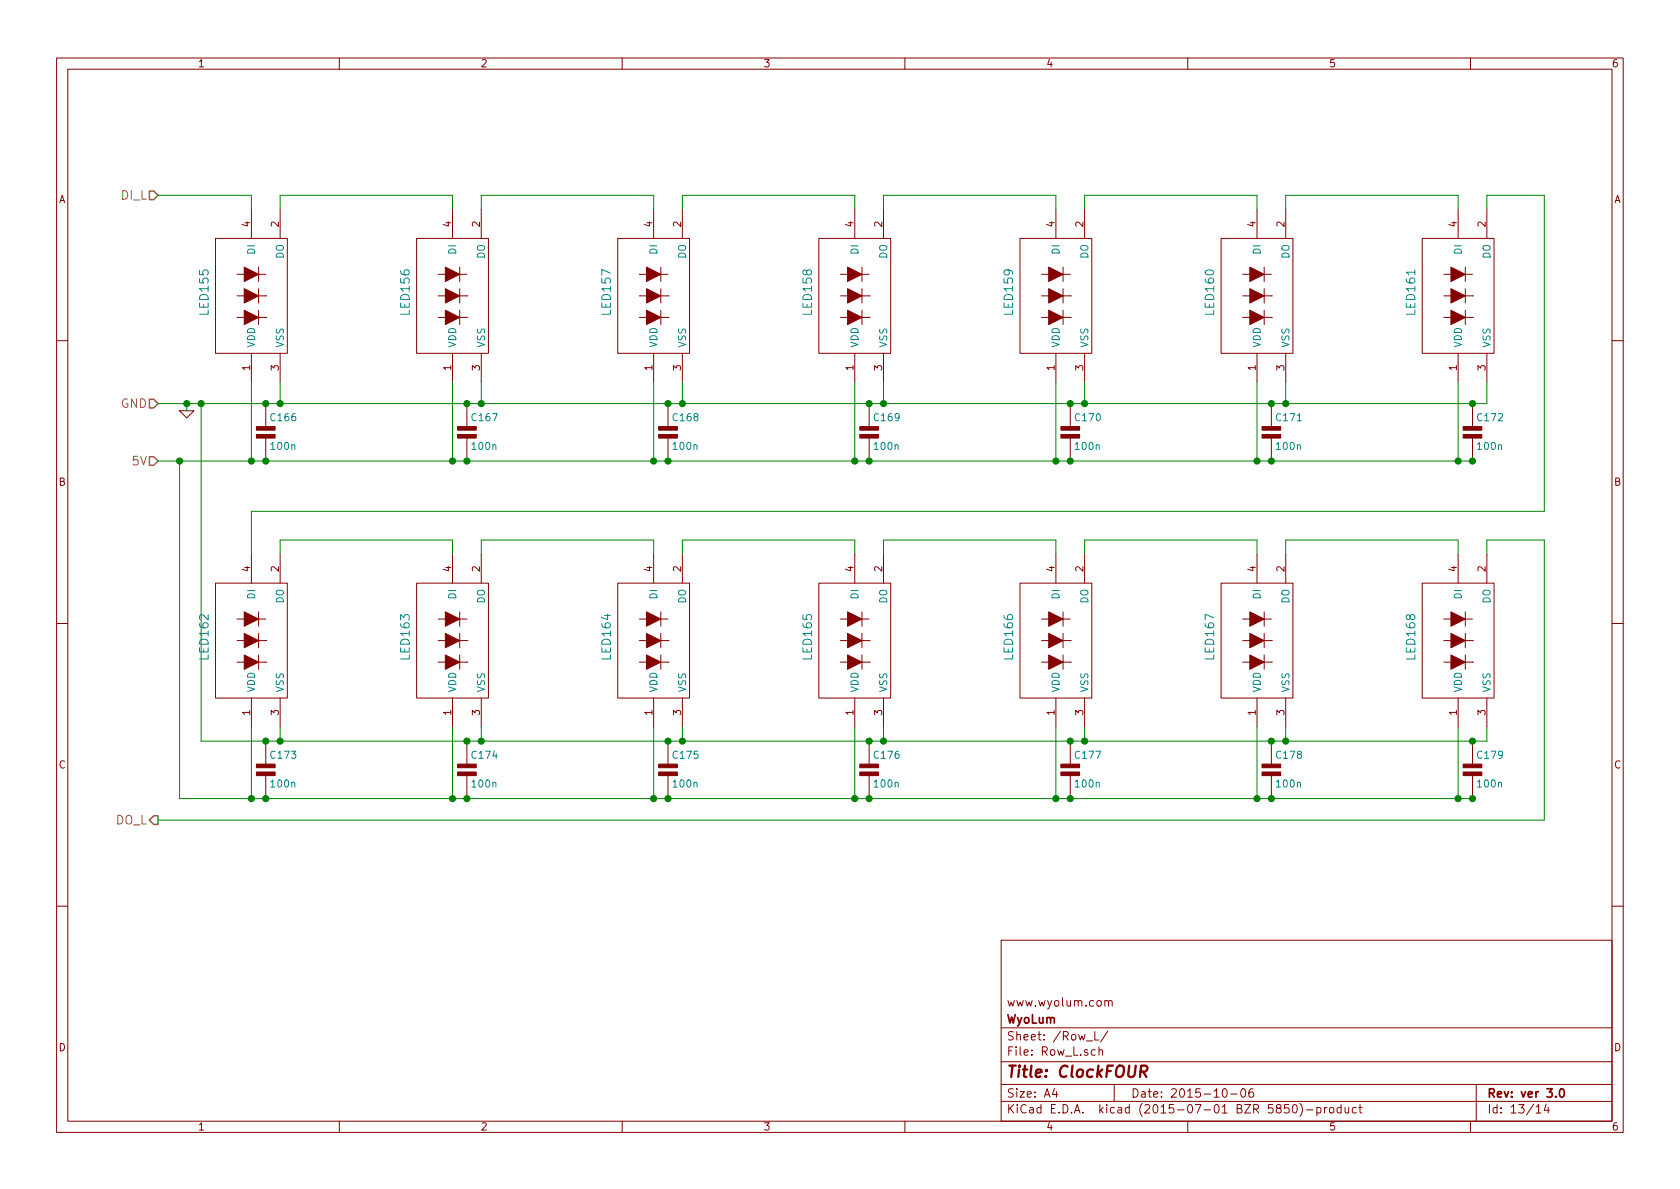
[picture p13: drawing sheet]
<svg xmlns="http://www.w3.org/2000/svg" width="297mm" height="210mm" viewBox="0 0 297 210" stroke-linecap="round" stroke-linejoin="round" font-family="sans-serif">
<defs><g id="words">
<text font-size="2.8" fill="#840000" x="178" y="190.5">Title: ClockFOUR</text>
<g font-size="2.1" fill="#848400">
<text x="21.4" y="35.3">DI_L</text>
<text x="21.3" y="72.1">GND</text>
<text x="23.4" y="82.3">5V</text>
<text x="20.3" y="145.8">DO_L</text>
</g>
<g font-size="2.1" fill="#008484">
<text x="36.9" y="55.6" transform="rotate(-90 36.9 55.6)">LED155</text>
<text x="72.4" y="55.6" transform="rotate(-90 72.4 55.6)">LED156</text>
<text x="108" y="55.6" transform="rotate(-90 108 55.6)">LED157</text>
<text x="143.6" y="55.6" transform="rotate(-90 143.6 55.6)">LED158</text>
<text x="179.1" y="55.6" transform="rotate(-90 179.1 55.6)">LED159</text>
<text x="214.7" y="55.6" transform="rotate(-90 214.7 55.6)">LED160</text>
<text x="250.2" y="55.6" transform="rotate(-90 250.2 55.6)">LED161</text>
<text x="36.9" y="116.5" transform="rotate(-90 36.9 116.5)">LED162</text>
<text x="72.4" y="116.5" transform="rotate(-90 72.4 116.5)">LED163</text>
<text x="108" y="116.5" transform="rotate(-90 108 116.5)">LED164</text>
<text x="143.6" y="116.5" transform="rotate(-90 143.6 116.5)">LED165</text>
<text x="179.1" y="116.5" transform="rotate(-90 179.1 116.5)">LED166</text>
<text x="214.7" y="116.5" transform="rotate(-90 214.7 116.5)">LED167</text>
<text x="250.2" y="116.5" transform="rotate(-90 250.2 116.5)">LED168</text>
</g>
<g font-size="2.1" fill="#840000">
<text x="178" y="178">www.wyolum.com</text>
<text x="178" y="184">Sheet: /Row_L/</text>
<text x="178" y="181">WyoLum</text>
<text x="178" y="186.7">File: Row_L.sch</text>
<text x="178" y="196.9">KiCad E.D.A. kicad (2015-07-01 BZR 5850)-product</text>
<text x="178" y="194.1">Size: A4</text>
<text x="200" y="194.1">Date: 2015-10-06</text>
<text x="263" y="194.1">Rev: ver 3.0</text>
<text x="263" y="196.9">Id: 13/14</text>
</g>
<g font-size="1.8" fill="#840000">
<text x="35" y="11.9">1</text>
<text x="85" y="11.9">2</text>
<text x="135" y="11.9">3</text>
<text x="185" y="11.9">4</text>
<text x="235" y="11.9">5</text>
<text x="285" y="11.9">6</text>
<text x="10.4" y="35.9">A</text>
<text x="285.4" y="35.9">A</text>
<text x="44.2" y="40.1" transform="rotate(-90 44.2 40.1)">4</text>
<text x="49.3" y="40.1" transform="rotate(-90 49.3 40.1)">2</text>
<text x="79.8" y="40.1" transform="rotate(-90 79.8 40.1)">4</text>
<text x="84.8" y="40.1" transform="rotate(-90 84.8 40.1)">2</text>
<text x="115.3" y="40.1" transform="rotate(-90 115.3 40.1)">4</text>
<text x="120.4" y="40.1" transform="rotate(-90 120.4 40.1)">2</text>
<text x="150.9" y="40.1" transform="rotate(-90 150.9 40.1)">4</text>
<text x="156" y="40.1" transform="rotate(-90 156 40.1)">2</text>
<text x="186.4" y="40.1" transform="rotate(-90 186.4 40.1)">4</text>
<text x="191.5" y="40.1" transform="rotate(-90 191.5 40.1)">2</text>
<text x="222" y="40.1" transform="rotate(-90 222 40.1)">4</text>
<text x="227.1" y="40.1" transform="rotate(-90 227.1 40.1)">2</text>
<text x="257.6" y="40.1" transform="rotate(-90 257.6 40.1)">4</text>
<text x="262.6" y="40.1" transform="rotate(-90 262.6 40.1)">2</text>
<text x="44.2" y="65.5" transform="rotate(-90 44.2 65.5)">1</text>
<text x="49.3" y="65.5" transform="rotate(-90 49.3 65.5)">3</text>
<text x="79.8" y="65.5" transform="rotate(-90 79.8 65.5)">1</text>
<text x="84.8" y="65.5" transform="rotate(-90 84.8 65.5)">3</text>
<text x="115.3" y="65.5" transform="rotate(-90 115.3 65.5)">1</text>
<text x="120.4" y="65.5" transform="rotate(-90 120.4 65.5)">3</text>
<text x="150.9" y="65.5" transform="rotate(-90 150.9 65.5)">1</text>
<text x="156" y="65.5" transform="rotate(-90 156 65.5)">3</text>
<text x="186.4" y="65.5" transform="rotate(-90 186.4 65.5)">1</text>
<text x="191.5" y="65.5" transform="rotate(-90 191.5 65.5)">3</text>
<text x="222" y="65.5" transform="rotate(-90 222 65.5)">1</text>
<text x="227.1" y="65.5" transform="rotate(-90 227.1 65.5)">3</text>
<text x="257.6" y="65.5" transform="rotate(-90 257.6 65.5)">1</text>
<text x="262.6" y="65.5" transform="rotate(-90 262.6 65.5)">3</text>
<text x="10.4" y="85.9">B</text>
<text x="285.4" y="85.9">B</text>
<text x="44.2" y="101.1" transform="rotate(-90 44.2 101.1)">4</text>
<text x="49.3" y="101.1" transform="rotate(-90 49.3 101.1)">2</text>
<text x="79.8" y="101.1" transform="rotate(-90 79.8 101.1)">4</text>
<text x="84.8" y="101.1" transform="rotate(-90 84.8 101.1)">2</text>
<text x="115.3" y="101.1" transform="rotate(-90 115.3 101.1)">4</text>
<text x="120.4" y="101.1" transform="rotate(-90 120.4 101.1)">2</text>
<text x="150.9" y="101.1" transform="rotate(-90 150.9 101.1)">4</text>
<text x="156" y="101.1" transform="rotate(-90 156 101.1)">2</text>
<text x="186.4" y="101.1" transform="rotate(-90 186.4 101.1)">4</text>
<text x="191.5" y="101.1" transform="rotate(-90 191.5 101.1)">2</text>
<text x="222" y="101.1" transform="rotate(-90 222 101.1)">4</text>
<text x="227.1" y="101.1" transform="rotate(-90 227.1 101.1)">2</text>
<text x="257.6" y="101.1" transform="rotate(-90 257.6 101.1)">4</text>
<text x="262.6" y="101.1" transform="rotate(-90 262.6 101.1)">2</text>
<text x="44.2" y="126.5" transform="rotate(-90 44.2 126.5)">1</text>
<text x="49.3" y="126.5" transform="rotate(-90 49.3 126.5)">3</text>
<text x="79.8" y="126.5" transform="rotate(-90 79.8 126.5)">1</text>
<text x="84.8" y="126.5" transform="rotate(-90 84.8 126.5)">3</text>
<text x="115.3" y="126.5" transform="rotate(-90 115.3 126.5)">1</text>
<text x="120.4" y="126.5" transform="rotate(-90 120.4 126.5)">3</text>
<text x="150.9" y="126.5" transform="rotate(-90 150.9 126.5)">1</text>
<text x="156" y="126.5" transform="rotate(-90 156 126.5)">3</text>
<text x="186.4" y="126.5" transform="rotate(-90 186.4 126.5)">1</text>
<text x="191.5" y="126.5" transform="rotate(-90 191.5 126.5)">3</text>
<text x="222" y="126.5" transform="rotate(-90 222 126.5)">1</text>
<text x="227.1" y="126.5" transform="rotate(-90 227.1 126.5)">3</text>
<text x="257.6" y="126.5" transform="rotate(-90 257.6 126.5)">1</text>
<text x="262.6" y="126.5" transform="rotate(-90 262.6 126.5)">3</text>
<text x="10.4" y="135.9">C</text>
<text x="285.4" y="135.9">C</text>
<text x="10.4" y="185.9">D</text>
<text x="285.4" y="185.9">D</text>
<text x="35" y="199.9">1</text>
<text x="85" y="199.9">2</text>
<text x="135" y="199.9">3</text>
<text x="185" y="199.9">4</text>
<text x="235" y="199.9">5</text>
<text x="285" y="199.9">6</text>
</g>
<g font-size="1.8" fill="#008484">
<text x="45.1" y="45" transform="rotate(-90 45.1 45)">DI</text>
<text x="50.2" y="45.8" transform="rotate(-90 50.2 45.8)">DO</text>
<text x="80.6" y="45" transform="rotate(-90 80.6 45)">DI</text>
<text x="85.7" y="45.8" transform="rotate(-90 85.7 45.8)">DO</text>
<text x="116.2" y="45" transform="rotate(-90 116.2 45)">DI</text>
<text x="121.3" y="45.8" transform="rotate(-90 121.3 45.8)">DO</text>
<text x="151.8" y="45" transform="rotate(-90 151.8 45)">DI</text>
<text x="156.8" y="45.8" transform="rotate(-90 156.8 45.8)">DO</text>
<text x="187.3" y="45" transform="rotate(-90 187.3 45)">DI</text>
<text x="192.4" y="45.8" transform="rotate(-90 192.4 45.8)">DO</text>
<text x="222.9" y="45" transform="rotate(-90 222.9 45)">DI</text>
<text x="228" y="45.8" transform="rotate(-90 228 45.8)">DO</text>
<text x="258.4" y="45" transform="rotate(-90 258.4 45)">DI</text>
<text x="263.5" y="45.8" transform="rotate(-90 263.5 45.8)">DO</text>
<text x="45.1" y="61.5" transform="rotate(-90 45.1 61.5)">VDD</text>
<text x="50.2" y="61.5" transform="rotate(-90 50.2 61.5)">VSS</text>
<text x="80.6" y="61.5" transform="rotate(-90 80.6 61.5)">VDD</text>
<text x="85.7" y="61.5" transform="rotate(-90 85.7 61.5)">VSS</text>
<text x="116.2" y="61.5" transform="rotate(-90 116.2 61.5)">VDD</text>
<text x="121.3" y="61.5" transform="rotate(-90 121.3 61.5)">VSS</text>
<text x="151.8" y="61.5" transform="rotate(-90 151.8 61.5)">VDD</text>
<text x="156.8" y="61.5" transform="rotate(-90 156.8 61.5)">VSS</text>
<text x="187.3" y="61.5" transform="rotate(-90 187.3 61.5)">VDD</text>
<text x="192.4" y="61.5" transform="rotate(-90 192.4 61.5)">VSS</text>
<text x="222.9" y="61.5" transform="rotate(-90 222.9 61.5)">VDD</text>
<text x="228" y="61.5" transform="rotate(-90 228 61.5)">VSS</text>
<text x="258.4" y="61.5" transform="rotate(-90 258.4 61.5)">VDD</text>
<text x="263.5" y="61.5" transform="rotate(-90 263.5 61.5)">VSS</text>
<text x="48" y="74.5">C166</text>
<text x="83.5" y="74.5">C167</text>
<text x="119.1" y="74.5">C168</text>
<text x="154.7" y="74.5">C169</text>
<text x="190.2" y="74.5">C170</text>
<text x="225.8" y="74.5">C171</text>
<text x="261.3" y="74.5">C172</text>
<text x="48" y="79.5">100n</text>
<text x="83.6" y="79.5">100n</text>
<text x="119.1" y="79.5">100n</text>
<text x="154.7" y="79.5">100n</text>
<text x="190.2" y="79.5">100n</text>
<text x="225.8" y="79.5">100n</text>
<text x="261.4" y="79.5">100n</text>
<text x="45.1" y="105.9" transform="rotate(-90 45.1 105.9)">DI</text>
<text x="50.2" y="106.8" transform="rotate(-90 50.2 106.8)">DO</text>
<text x="80.6" y="105.9" transform="rotate(-90 80.6 105.9)">DI</text>
<text x="85.7" y="106.8" transform="rotate(-90 85.7 106.8)">DO</text>
<text x="116.2" y="105.9" transform="rotate(-90 116.2 105.9)">DI</text>
<text x="121.3" y="106.8" transform="rotate(-90 121.3 106.8)">DO</text>
<text x="151.8" y="105.9" transform="rotate(-90 151.8 105.9)">DI</text>
<text x="156.8" y="106.8" transform="rotate(-90 156.8 106.8)">DO</text>
<text x="187.3" y="105.9" transform="rotate(-90 187.3 105.9)">DI</text>
<text x="192.4" y="106.8" transform="rotate(-90 192.4 106.8)">DO</text>
<text x="222.9" y="105.9" transform="rotate(-90 222.9 105.9)">DI</text>
<text x="228" y="106.8" transform="rotate(-90 228 106.8)">DO</text>
<text x="258.4" y="105.9" transform="rotate(-90 258.4 105.9)">DI</text>
<text x="263.5" y="106.8" transform="rotate(-90 263.5 106.8)">DO</text>
<text x="45.1" y="122.4" transform="rotate(-90 45.1 122.4)">VDD</text>
<text x="50.2" y="122.4" transform="rotate(-90 50.2 122.4)">VSS</text>
<text x="80.6" y="122.4" transform="rotate(-90 80.6 122.4)">VDD</text>
<text x="85.7" y="122.4" transform="rotate(-90 85.7 122.4)">VSS</text>
<text x="116.2" y="122.4" transform="rotate(-90 116.2 122.4)">VDD</text>
<text x="121.3" y="122.4" transform="rotate(-90 121.3 122.4)">VSS</text>
<text x="151.8" y="122.4" transform="rotate(-90 151.8 122.4)">VDD</text>
<text x="156.8" y="122.4" transform="rotate(-90 156.8 122.4)">VSS</text>
<text x="187.3" y="122.4" transform="rotate(-90 187.3 122.4)">VDD</text>
<text x="192.4" y="122.4" transform="rotate(-90 192.4 122.4)">VSS</text>
<text x="222.9" y="122.4" transform="rotate(-90 222.9 122.4)">VDD</text>
<text x="228" y="122.4" transform="rotate(-90 228 122.4)">VSS</text>
<text x="258.4" y="122.4" transform="rotate(-90 258.4 122.4)">VDD</text>
<text x="263.5" y="122.4" transform="rotate(-90 263.5 122.4)">VSS</text>
<text x="48" y="134.2">C173</text>
<text x="83.5" y="134.2">C174</text>
<text x="119.1" y="134.2">C175</text>
<text x="154.7" y="134.2">C176</text>
<text x="190.2" y="134.2">C177</text>
<text x="225.8" y="134.2">C178</text>
<text x="261.3" y="134.2">C179</text>
<text x="48" y="139.2">100n</text>
<text x="83.6" y="139.2">100n</text>
<text x="119.1" y="139.2">100n</text>
<text x="154.7" y="139.2">100n</text>
<text x="190.2" y="139.2">100n</text>
<text x="225.8" y="139.2">100n</text>
<text x="261.4" y="139.2">100n</text>
</g>
</g></defs>
<g fill="none" stroke="#840000" stroke-width=".18">
<path d="M10 10.3h277v189.9h-277zM12 12.2h273v186.1h-273zM60 10.3v1.9M110 10.3v1.9M160 10.3v1.9M210 10.3v1.9M260 10.3v1.9M44.4 37.1v5.1M49.5 37.1v5.1M80 37.1v5.1M85.1 37.1v5.1M115.6 37.1v5.1"/>
<path d="M120.6 37.1v5.1M151.1 37.1v5.1M156.2 37.1v5.1M186.7 37.1v5.1M191.8 37.1v5.1M222.2 37.1v5.1M227.3 37.1v5.1M257.8 37.1v5.1M262.9 37.1v5.1M38.1 42.2h12.7v20.3h-12.7zM41.9 56.1h1.3M41.9 52.3h1.3"/>
<path d="M41.9 48.5h1.3M45.7 56.1h1.3M45.7 52.3h1.3M45.7 48.5h1.3M45.7 47.2v2.6M45.7 51v2.6M45.7 54.9v2.5M47 56.1h.1M47 52.3h.1M73.7 42.2h12.7v20.3h-12.7zM77.5 56.1h1.2M77.5 52.3h1.2"/>
<path d="M77.5 48.5h1.2M81.3 56.1h1.2M81.3 52.3h1.2M81.3 48.5h1.2M81.3 47.2v2.6M81.3 51v2.6M81.3 54.9v2.5M82.5 56.1h.1M82.5 52.3h.1M109.2 42.2h12.7v20.3h-12.7zM113 56.1h1.3M113 52.3h1.3"/>
<path d="M113 48.5h1.3M116.8 56.1h1.3M116.8 52.3h1.3M116.8 48.5h1.3M116.8 47.2v2.6M116.8 51v2.6M116.8 54.9v2.5M118.1 56.1h.1M118.1 52.3h.1M144.8 42.2h12.7v20.3h-12.7zM148.6 56.1h1.3M148.6 52.3h1.3"/>
<path d="M148.6 48.5h1.3M152.4 56.1h1.3M152.4 52.3h1.3M152.4 48.5h1.3M152.4 47.2v2.6M152.4 51v2.6M152.4 54.9v2.5M153.7 56.1h.1M153.7 52.3h.1M180.3 42.2h12.7v20.3h-12.7zM184.1 56.1h1.3M184.1 52.3h1.3"/>
<path d="M184.1 48.5h1.3M188 56.1h1.2M188 52.3h1.2M188 48.5h1.2M188 47.2v2.6M188 51v2.6M188 54.9v2.5M189.2 56.1h.1M189.2 52.3h.1M215.9 42.2h12.7v20.3h-12.7zM219.7 56.1h1.3M219.7 52.3h1.3"/>
<path d="M219.7 48.5h1.3M223.5 56.1h1.3M223.5 52.3h1.3M223.5 48.5h1.3M223.5 47.2v2.6M223.5 51v2.6M223.5 54.9v2.5M224.8 56.1h.1M224.8 52.3h.1M251.5 42.2h12.7v20.3h-12.7zM255.3 56.1h1.2M255.3 52.3h1.2"/>
<path d="M255.3 48.5h1.2M259.1 56.1h1.2M259.1 52.3h1.2M259.1 48.5h1.2M259.1 47.2v2.6M259.1 51v2.6M259.1 54.9v2.5M260.3 56.1h.1M260.3 52.3h.1M10 60.2h2M31.7 72.6h2.6l-1.3 1.3zM44.4 62.5v5.1"/>
<path d="M47 71.4v4.3M47 77.2v4.3M49.5 62.5v5.1M80 62.5v5.1M82.5 71.4v4.3M82.5 77.2v4.3M85.1 62.5v5.1M115.6 62.5v5.1M118.1 71.4v4.3M118.1 77.2v4.3M120.6 62.5v5.1M151.1 62.5v5.1"/>
<path d="M153.7 71.4v4.3M153.7 77.2v4.3M156.2 62.5v5.1M186.7 62.5v5.1M189.2 71.4v4.3M189.2 77.2v4.3M191.8 62.5v5.1M222.2 62.5v5.1M224.8 71.4v4.3M224.8 77.2v4.3M227.3 62.5v5.1M257.8 62.5v5.1"/>
<path d="M260.3 71.4v4.3M260.3 77.2v4.3M262.9 62.5v5.1M285 60.2h2M44.4 98v5.1M49.5 98v5.1M80 98v5.1M85.1 98v5.1M115.6 98v5.1M120.6 98v5.1M151.1 98v5.1M156.2 98v5.1"/>
<path d="M186.7 98v5.1M191.8 98v5.1M222.2 98v5.1M227.3 98v5.1M257.8 98v5.1M262.9 98v5.1M10 110.3h2M38.1 103.1h12.7v20.3h-12.7zM41.9 117.1h1.3M41.9 113.3h1.3M41.9 109.5h1.3M45.7 108.2v2.5"/>
<path d="M45.7 112v2.5M45.7 115.8v2.6M45.7 117.1h1.3M45.7 113.3h1.3M45.7 109.5h1.3M47 117.1h.1M47 113.3h.1M73.7 103.1h12.7v20.3h-12.7zM77.5 117.1h1.2M77.5 113.3h1.2M77.5 109.5h1.2M81.3 108.2v2.5"/>
<path d="M81.3 112v2.5M81.3 115.8v2.6M81.3 117.1h1.2M81.3 113.3h1.2M81.3 109.5h1.2M82.5 117.1h.1M82.5 113.3h.1M109.2 103.1h12.7v20.3h-12.7zM113 117.1h1.3M113 113.3h1.3M113 109.5h1.3M116.8 108.2v2.5"/>
<path d="M116.8 112v2.5M116.8 115.8v2.6M116.8 117.1h1.3M116.8 113.3h1.3M116.8 109.5h1.3M118.1 117.1h.1M118.1 113.3h.1M144.8 103.1h12.7v20.3h-12.7zM148.6 117.1h1.3M148.6 113.3h1.3M148.6 109.5h1.3M152.4 108.2v2.5"/>
<path d="M152.4 112v2.5M152.4 115.8v2.6M152.4 117.1h1.3M152.4 113.3h1.3M152.4 109.5h1.3M153.7 117.1h.1M153.7 113.3h.1M180.3 103.1h12.7v20.3h-12.7zM184.1 117.1h1.3M184.1 113.3h1.3M184.1 109.5h1.3M188 108.2v2.5"/>
<path d="M188 112v2.5M188 115.8v2.6M188 117.1h1.2M188 113.3h1.2M188 109.5h1.2M189.2 117.1h.1M189.2 113.3h.1M215.9 103.1h12.7v20.3h-12.7zM219.7 117.1h1.3M219.7 113.3h1.3M219.7 109.5h1.3M223.5 108.2v2.5"/>
<path d="M223.5 112v2.5M223.5 115.8v2.6M223.5 117.1h1.3M223.5 113.3h1.3M223.5 109.5h1.3M224.8 117.1h.1M224.8 113.3h.1M251.5 103.1h12.7v20.3h-12.7zM255.3 117.1h1.2M255.3 113.3h1.2M255.3 109.5h1.2M259.1 108.2v2.5"/>
<path d="M259.1 112v2.5M259.1 115.8v2.6M259.1 117.1h1.2M259.1 113.3h1.2M259.1 109.5h1.2M260.3 117.1h.1M260.3 113.3h.1M285 110.3h2M44.4 123.4v5.1M47 131.1v4.3M47 136.9v4.3M49.5 123.4v5.1"/>
<path d="M80 123.4v5.1M82.5 131.1v4.3M82.5 136.9v4.3M85.1 123.4v5.1M115.6 123.4v5.1M118.1 131.1v4.3M118.1 136.9v4.3M120.6 123.4v5.1M151.1 123.4v5.1M153.7 131.1v4.3M153.7 136.9v4.3M156.2 123.4v5.1"/>
<path d="M186.7 123.4v5.1M189.2 131.1v4.3M189.2 136.9v4.3M191.8 123.4v5.1M222.2 123.4v5.1M224.8 131.1v4.3M224.8 136.9v4.3M227.3 123.4v5.1M257.8 123.4v5.1M260.3 131.1v4.3M260.3 136.9v4.3M262.9 123.4v5.1"/>
<path d="M10 160.2h2M177 166.3h108v32h-108zM195.4 177.1l.2-.2 .3 .1 .1 .9M195.4 176.9v1M196 177.1a.36 .36 0 0 1 .3-.2 .36 .36 0 0 1 .3 .2v.8M285 160.2h2M60 198.3v1.9M110 198.3v1.9M160 198.3v1.9M177 194.8h108M177 191.8h108M177 187.8h108"/>
<path d="M177 181.8h108M186.4 192.5l-.3 1h.9M186.8 193v1M192.1 184.1h1.1M193.6 182.4v1.5h.7M193.6 185.7l-.4-.1-.3 .3 .1 .6 .2 .1 .4-.1M194.3 185.7l.2-.1 .4 .1v.9M194.3 185.1v1.5M195.9 182.3l-1.3 2M197 191.8v3M210 198.3v1.9M216.3 192.7l.2-.2a.81 .81 0 0 1 .6 .6 .81 .81 0 0 1-.3 .8l-.2 .1a.79 .79 0 0 1-.3-1.3z"/>
<path d="M217.6 193.5h1.1M219.5 192.7l.2-.2a.81 .81 0 0 1 .6 .6 .81 .81 0 0 1-.3 .8l-.1 .1a.79 .79 0 0 1-.4-1.3zM221.5 192.5a.59 .59 0 0 0-.7 .7l.1 .7 .2 .1 .5-.1 .1-.5-.2-.2-.4-.1-.3 .3M227.9 195.3h-.7l-.1 .7 .2-.1 .5 .1 .1 .2v.5l-.2 .1-.6-.1M228.7 195.4l.2-.1a.81 .81 0 0 1 .5 .6 .81 .81 0 0 1-.2 .8l-.2 .1a.8 .8 0 0 1-.6-.6 .8 .8 0 0 1 .3-.8zM229.8 195.1a1.71 1.71 0 0 1 0 2.3M231 196.3h1.1M232.8 195.9l.5-.1 .3 .3-.2 .6h-.6M232.8 195.8v1.5M234.2 195.8v1M234.6 195.8l-.4 .3M235.1 196l.2-.2 .5 .2v.5l-.1 .2-.4 .1-.2-.1z"/>
<path d="M237.1 195.9l-.4-.1-.3 .3 .1 .6 .2 .1 .4-.1M237.1 195.3v1.5M237.8 195.8l.1 .9 .4 .1 .2-.1M238.5 195.8v1M239.8 195.9l-.4-.1-.3 .3 .1 .6 .2 .1 .4-.1M240.3 195.8h.5M240.5 195.3v1.3l.3 .2M260 198.3v1.9M261 191.8v6.5M271.6 195.8l.4-.5v1.5M271.6 196.8h.9M273.4 195.2l-.4 1.1h1"/>
<path d="M273.7 195.8v1"/>
</g>
<path d="M275.9 192.7l.2-.2a.81 .81 0 0 1 .6 .6 .81 .81 0 0 1-.3 .8l-.2 .1a.79 .79 0 0 1-.3-1.3z" fill="none" stroke="#840000" stroke-width=".3"/>
<path d="M201.7 189.5h.7a.56 .56 0 0 0 .5-.5 .56 .56 0 0 0-.4-.6h-.7l-.3 2M202.1 189.5l.6 .9" fill="none" stroke="#840000" stroke-width=".41"/>
<path d="M26.4 33.8h.8l.7 .7-.7 .8h-.8zM26.4 70.6h.8l.7 .8-.7 .7h-.8zM26.4 80.8h.8l.7 .7-.7 .8h-.8zM27.2 144.3h.7v1.5h-.7l-.8-.8z" fill="none" stroke="#848400" stroke-width=".25"/>
<g fill="#840000" stroke="#840000" stroke-width=".18">
<path d="M45.3 76.8h3.3v.7h-3.3z"/>
<path d="M45.3 75.4h3.3v.7h-3.3z"/>
<path d="M80.9 76.8h3.3v.7h-3.3z"/>
<path d="M80.9 75.4h3.3v.7h-3.3z"/>
<path d="M116.5 76.8h3.3v.7h-3.3z"/>
<path d="M116.5 75.4h3.3v.7h-3.3z"/>
<path d="M152 76.8h3.3v.7h-3.3z"/>
<path d="M152 75.4h3.3v.7h-3.3z"/>
<path d="M187.6 76.8h3.3v.7h-3.3z"/>
<path d="M187.6 75.4h3.3v.7h-3.3z"/>
<path d="M223.1 76.8h3.3v.7h-3.3z"/>
<path d="M223.1 75.4h3.3v.7h-3.3z"/>
<path d="M258.7 76.8h3.3v.7h-3.3z"/>
<path d="M258.7 75.4h3.3v.7h-3.3z"/>
<path d="M45.3 136.5h3.3v.7h-3.3z"/>
<path d="M45.3 135.1h3.3v.7h-3.3z"/>
<path d="M80.9 136.5h3.3v.7h-3.3z"/>
<path d="M80.9 135.1h3.3v.7h-3.3z"/>
<path d="M116.5 136.5h3.3v.7h-3.3z"/>
<path d="M116.5 135.1h3.3v.7h-3.3z"/>
<path d="M152 136.5h3.3v.7h-3.3z"/>
<path d="M152 135.1h3.3v.7h-3.3z"/>
<path d="M187.6 136.5h3.3v.7h-3.3z"/>
<path d="M187.6 135.1h3.3v.7h-3.3z"/>
<path d="M223.1 136.5h3.3v.7h-3.3z"/>
<path d="M223.1 135.1h3.3v.7h-3.3z"/>
<path d="M258.7 136.5h3.3v.7h-3.3z"/>
<path d="M258.7 135.1h3.3v.7h-3.3z"/>
<path d="M43.2 54.9l2.5 1.2-2.5 1.3z"/>
<path d="M43.2 51l2.5 1.3-2.5 1.3z"/>
<path d="M43.2 47.2l2.5 1.3-2.5 1.3z"/>
<path d="M78.7 54.9l2.6 1.2-2.6 1.3z"/>
<path d="M78.7 51l2.6 1.3-2.6 1.3z"/>
<path d="M78.7 47.2l2.6 1.3-2.6 1.3z"/>
<path d="M114.3 54.9l2.5 1.2-2.5 1.3z"/>
<path d="M114.3 51l2.5 1.3-2.5 1.3z"/>
<path d="M114.3 47.2l2.5 1.3-2.5 1.3z"/>
<path d="M149.9 54.9l2.5 1.2-2.5 1.3z"/>
<path d="M149.9 51l2.5 1.3-2.5 1.3z"/>
<path d="M149.9 47.2l2.5 1.3-2.5 1.3z"/>
<path d="M185.4 54.9l2.6 1.2-2.6 1.3z"/>
<path d="M185.4 51l2.6 1.3-2.6 1.3z"/>
<path d="M185.4 47.2l2.6 1.3-2.6 1.3z"/>
<path d="M221 54.9l2.5 1.2-2.5 1.3z"/>
<path d="M221 51l2.5 1.3-2.5 1.3z"/>
<path d="M221 47.2l2.5 1.3-2.5 1.3z"/>
<path d="M256.5 54.9l2.6 1.2-2.6 1.3z"/>
<path d="M256.5 51l2.6 1.3-2.6 1.3z"/>
<path d="M256.5 47.2l2.6 1.3-2.6 1.3z"/>
<path d="M43.2 115.8l2.5 1.3-2.5 1.3z"/>
<path d="M43.2 112l2.5 1.3-2.5 1.2z"/>
<path d="M43.2 108.2l2.5 1.3-2.5 1.2z"/>
<path d="M78.7 115.8l2.6 1.3-2.6 1.3z"/>
<path d="M78.7 112l2.6 1.3-2.6 1.2z"/>
<path d="M78.7 108.2l2.6 1.3-2.6 1.2z"/>
<path d="M114.3 115.8l2.5 1.3-2.5 1.3z"/>
<path d="M114.3 112l2.5 1.3-2.5 1.2z"/>
<path d="M114.3 108.2l2.5 1.3-2.5 1.2z"/>
<path d="M149.9 115.8l2.5 1.3-2.5 1.3z"/>
<path d="M149.9 112l2.5 1.3-2.5 1.2z"/>
<path d="M149.9 108.2l2.5 1.3-2.5 1.2z"/>
<path d="M185.4 115.8l2.6 1.3-2.6 1.3z"/>
<path d="M185.4 112l2.6 1.3-2.6 1.2z"/>
<path d="M185.4 108.2l2.6 1.3-2.6 1.2z"/>
<path d="M221 115.8l2.5 1.3-2.5 1.3z"/>
<path d="M221 112l2.5 1.3-2.5 1.2z"/>
<path d="M221 108.2l2.5 1.3-2.5 1.2z"/>
<path d="M256.5 115.8l2.6 1.3-2.6 1.3z"/>
<path d="M256.5 112l2.6 1.3-2.6 1.2z"/>
<path d="M256.5 108.2l2.6 1.3-2.6 1.2z"/>
</g>
<g fill="none" stroke="#008400" stroke-width=".18">
<path d="M27.9 34.5h16.5v2.6M49.5 37.1v-2.6h30.5v2.6M85.1 37.1v-2.6h30.5v2.6M120.6 37.1v-2.6h30.5v2.6M156.2 37.1v-2.6h30.5v2.6M191.8 37.1v-2.6h30.4v2.6M227.3 37.1v-2.6h30.5v2.6M262.9 37.1v-2.6h10.1v55.9h-228.6v7.6M33 71.4v1.2M35.6 71.4v59.7h227.3v-2.6M44.4 67.6v13.9M49.5 67.6v3.8"/>
<path d="M80 67.6v13.9M85.1 67.6v3.8M115.6 67.6v13.9M120.6 67.6v3.8M151.1 67.6v13.9M156.2 67.6v3.8M186.7 67.6v13.9M191.8 67.6v3.8M222.2 67.6v13.9M227.3 67.6v3.8M257.8 67.6v13.9M262.9 67.6v3.8h-235"/>
<path d="M27.9 81.5h232.4M31.7 81.5v59.7h228.6M49.5 98v-2.5h30.5v2.5M85.1 98v-2.5h30.5v2.5M120.6 98v-2.5h30.5v2.5M156.2 98v-2.5h30.5v2.5M191.8 98v-2.5h30.4v2.5M227.3 98v-2.5h30.5v2.5M262.9 98v-2.5h10.1v49.5h-245.1M44.4 128.5v12.7M49.5 128.5v2.6M80 128.5v12.7"/>
<path d="M85.1 128.5v2.6M115.6 128.5v12.7M120.6 128.5v2.6M151.1 128.5v12.7M156.2 128.5v2.6M186.7 128.5v12.7M191.8 128.5v2.6M222.2 128.5v12.7M227.3 128.5v2.6M257.8 128.5v12.7"/>
</g>
<g fill="#008400" stroke="#008400" stroke-width=".25">
<circle cx="33" cy="71.4" r=".51"/>
<circle cx="49.5" cy="71.4" r=".51"/>
<circle cx="85.1" cy="71.4" r=".51"/>
<circle cx="120.7" cy="71.4" r=".51"/>
<circle cx="156.2" cy="71.4" r=".51"/>
<circle cx="191.8" cy="71.4" r=".51"/>
<circle cx="227.3" cy="71.4" r=".51"/>
<circle cx="222.3" cy="81.5" r=".51"/>
<circle cx="186.7" cy="81.5" r=".51"/>
<circle cx="151.1" cy="81.5" r=".51"/>
<circle cx="115.6" cy="81.5" r=".51"/>
<circle cx="80" cy="81.5" r=".51"/>
<circle cx="44.5" cy="81.5" r=".51"/>
<circle cx="257.8" cy="81.5" r=".51"/>
<circle cx="49.5" cy="131.1" r=".51"/>
<circle cx="227.3" cy="131.1" r=".51"/>
<circle cx="191.8" cy="131.1" r=".51"/>
<circle cx="156.2" cy="131.1" r=".51"/>
<circle cx="120.7" cy="131.1" r=".51"/>
<circle cx="85.1" cy="131.1" r=".51"/>
<circle cx="47" cy="131.1" r=".51"/>
<circle cx="189.2" cy="71.4" r=".51"/>
<circle cx="224.8" cy="71.4" r=".51"/>
<circle cx="153.7" cy="71.4" r=".51"/>
<circle cx="153.7" cy="81.5" r=".51"/>
<circle cx="189.2" cy="81.5" r=".51"/>
<circle cx="224.8" cy="81.5" r=".51"/>
<circle cx="260.3" cy="71.4" r=".51"/>
<circle cx="260.3" cy="81.5" r=".51"/>
<circle cx="118.1" cy="71.4" r=".51"/>
<circle cx="118.1" cy="81.5" r=".51"/>
<circle cx="82.6" cy="81.5" r=".51"/>
<circle cx="82.6" cy="71.4" r=".51"/>
<circle cx="47" cy="71.4" r=".51"/>
<circle cx="47" cy="81.5" r=".51"/>
<circle cx="31.8" cy="81.5" r=".51"/>
<circle cx="47" cy="141.2" r=".51"/>
<circle cx="222.3" cy="141.2" r=".51"/>
<circle cx="186.7" cy="141.2" r=".51"/>
<circle cx="151.1" cy="141.2" r=".51"/>
<circle cx="115.6" cy="141.2" r=".51"/>
<circle cx="80" cy="141.2" r=".51"/>
<circle cx="44.5" cy="141.2" r=".51"/>
<circle cx="260.3" cy="141.2" r=".51"/>
<circle cx="260.3" cy="131.1" r=".51"/>
<circle cx="224.8" cy="141.2" r=".51"/>
<circle cx="224.8" cy="131.1" r=".51"/>
<circle cx="189.2" cy="131.1" r=".51"/>
<circle cx="189.2" cy="141.2" r=".51"/>
<circle cx="153.7" cy="141.2" r=".51"/>
<circle cx="153.7" cy="131.1" r=".51"/>
<circle cx="118.1" cy="131.1" r=".51"/>
<circle cx="118.1" cy="141.2" r=".51"/>
<circle cx="82.6" cy="141.2" r=".51"/>
<circle cx="82.6" cy="131.1" r=".51"/>
<circle cx="35.6" cy="71.4" r=".51"/>
<circle cx="257.8" cy="141.2" r=".51"/>
</g>
<use href="#words"/>
</svg>
